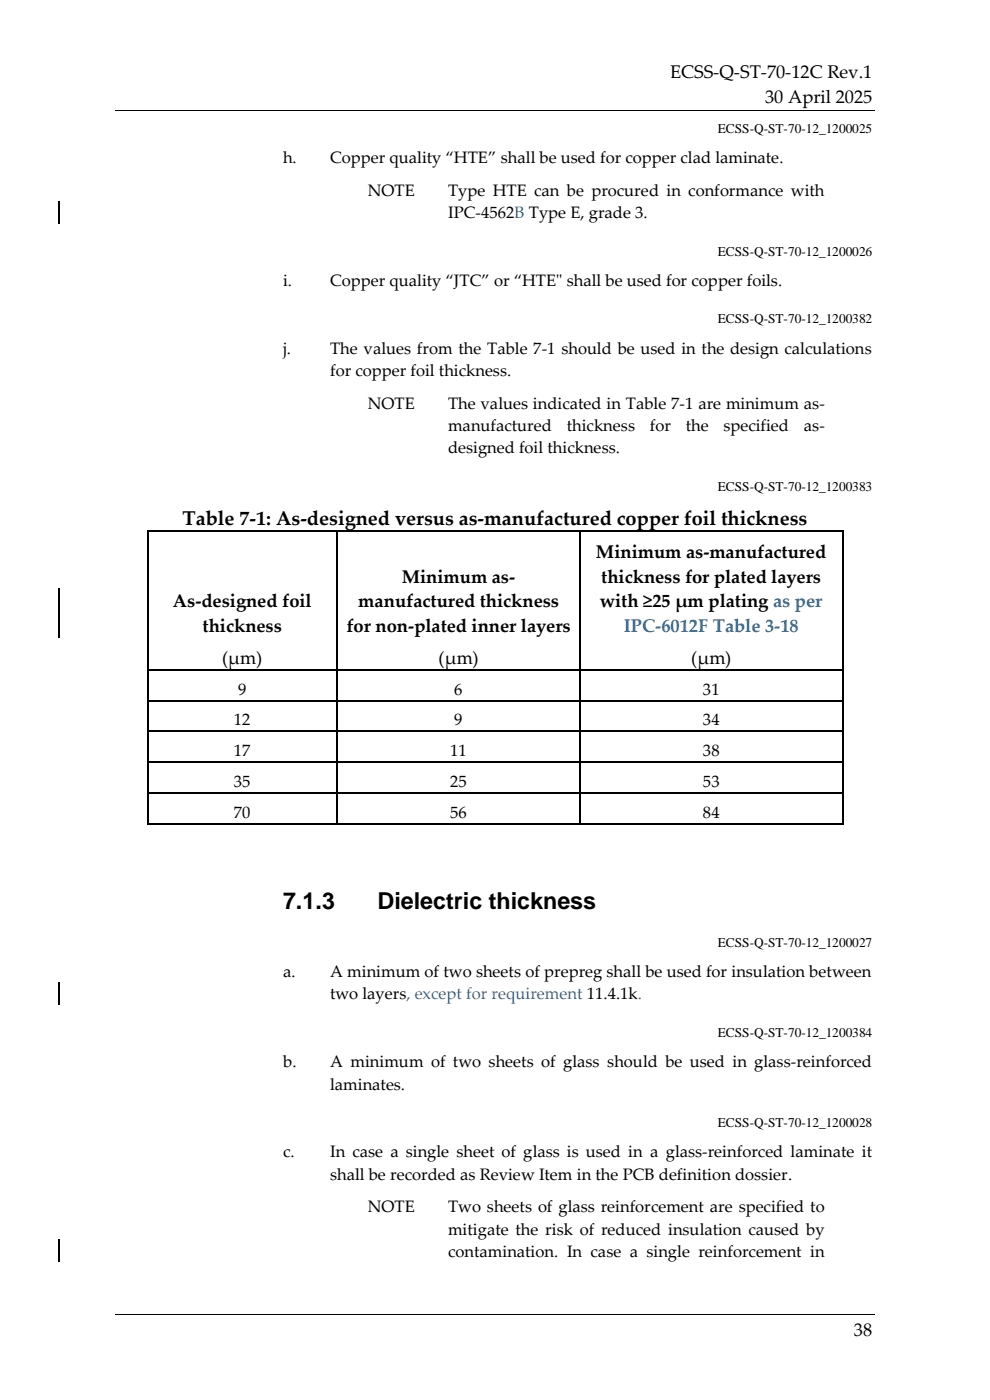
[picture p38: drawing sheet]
<svg xmlns="http://www.w3.org/2000/svg" width="210mm" height="297mm" viewBox="0 0 210 297" stroke-linecap="round" stroke-linejoin="round" font-family="sans-serif">
<defs><g id="words">
<g font-size="5">
<text x="60" y="192.9">7.1.3</text>
<text x="80.1" y="192.9">Dielectric thickness</text>
</g>
<text font-size="4.2" x="38.7" y="111.3">Table 7-1: As-designed versus as-manufactured copper foil thickness</text>
<g font-size="3.9">
<text x="142.1" y="16.6">ECSS-Q-ST-70-12C Rev.1</text>
<text x="162.3" y="21.8">30 April 2025</text>
<text x="126.4" y="118.4">Minimum as-manufactured</text>
<text x="85.2" y="123.7">Minimum as-</text>
<text x="127.5" y="123.7">thickness for plated layers</text>
<text x="36.7" y="128.9">As-designed foil</text>
<text x="76" y="128.9">manufactured thickness</text>
<text x="127.3" y="128.9">with ≥25 µm plating as per</text>
<text x="43" y="134.1">thickness</text>
<text x="73.5" y="134.1">for non-plated inner layers</text>
<text x="47.1" y="140.8">(µm)</text>
<text x="93" y="140.8">(µm)</text>
<text x="146.6" y="140.8">(µm)</text>
<text x="181.1" y="283.4">38</text>
</g>
<text font-size="3.9" fill="#376e96" x="132.3" y="134.1">IPC-6012F Table 3-18</text>
<g font-size="3.5">
<text x="60" y="34.7">h.</text>
<text x="70" y="34.7">Copper quality “HTE” shall be used for copper clad laminate.</text>
<text x="78" y="41.5">NOTE</text>
<text x="95.1" y="41.5">Type HTE can be procured in conformance with</text>
<text x="95.1" y="46.3">IPC-4562B Type E, grade 3.</text>
<text x="60.1" y="60.7">i.</text>
<text x="70" y="60.7">Copper quality “JTC” or “HTE&quot; shall be used for copper foils.</text>
<text x="60.1" y="75">j.</text>
<text x="70" y="75">The values from the Table 7-1 should be used in the design calculations</text>
<text x="70" y="79.8">for copper foil thickness.</text>
<text x="78" y="86.7">NOTE</text>
<text x="95.1" y="86.7">The values indicated in Table 7-1 are minimum as-</text>
<text x="95.1" y="91.4">manufactured</text>
<text x="120.2" y="91.4">thickness</text>
<text x="137.9" y="91.4">for</text>
<text x="145.5" y="91.4">the</text>
<text x="153.5" y="91.4">specified</text>
<text x="170.5" y="91.4">as-</text>
<text x="95.1" y="96.2">designed foil thickness.</text>
<text x="50.5" y="147.4">9</text>
<text x="96.4" y="147.4">6</text>
<text x="149.1" y="147.4">31</text>
<text x="49.6" y="153.9">12</text>
<text x="96.4" y="153.9">9</text>
<text x="149.1" y="153.9">34</text>
<text x="49.6" y="160.4">17</text>
<text x="95.5" y="160.4">11</text>
<text x="149.1" y="160.4">38</text>
<text x="49.6" y="166.9">35</text>
<text x="95.5" y="166.9">25</text>
<text x="149.1" y="166.9">53</text>
<text x="49.6" y="173.5">70</text>
<text x="95.5" y="173.5">56</text>
<text x="149.1" y="173.5">84</text>
<text x="60.1" y="207.3">a.</text>
<text x="70" y="207.3">A minimum of two sheets of prepreg shall be used for insulation between</text>
<text x="70" y="212">two layers, except for requirement 11.4.1k.</text>
<text x="60.1" y="226.4">b.</text>
<text x="70" y="226.4">A minimum of two sheets of glass should be used in glass-reinforced</text>
<text x="70" y="231.2">laminates.</text>
<text x="60.1" y="245.5">c.</text>
<text x="70" y="245.5">In case a single sheet of glass is used in a glass-reinforced laminate it</text>
<text x="70" y="250.3">shall be recorded as Review Item in the PCB definition dossier.</text>
<text x="78" y="257.2">NOTE</text>
<text x="95.1" y="257.2">Two sheets of glass reinforcement are specified to</text>
<text x="95.1" y="261.9">mitigate the risk of reduced insulation caused by</text>
<text x="95.1" y="266.7">contamination. In case a single reinforcement in</text>
</g>
<g font-size="2.8">
<text x="152.3" y="28.3">ECSS-Q-ST-70-12_1200025</text>
<text x="152.3" y="54.3">ECSS-Q-ST-70-12_1200026</text>
<text x="152.3" y="68.6">ECSS-Q-ST-70-12_1200382</text>
<text x="152.3" y="104.2">ECSS-Q-ST-70-12_1200383</text>
<text x="152.3" y="200.9">ECSS-Q-ST-70-12_1200027</text>
<text x="152.3" y="220">ECSS-Q-ST-70-12_1200384</text>
<text x="152.3" y="239.1">ECSS-Q-ST-70-12_1200028</text>
</g>
</g></defs>
<path d="M24.5 23.4h161M24.5 278.9h161" fill="none" stroke="#000" stroke-width=".21"/>
<g fill="#fff">
<path d="M31.5 112.9h39.8v29h-39.8z" fill-rule="evenodd"/>
<path d="M33.2 123.4h36.4v6.6h-36.4z" fill-rule="evenodd"/>
<path d="M33.2 130h36.4v5.3h-36.4z" fill-rule="evenodd"/>
<path d="M33.2 135.3h36.4v6.6h-36.4z" fill-rule="evenodd"/>
<path d="M71.7 112.9h51.1v29h-51.1z" fill-rule="evenodd"/>
<path d="M73.4 118.2h47.7v6.6h-47.7z" fill-rule="evenodd"/>
<path d="M73.4 124.8h47.7v5.2h-47.7z" fill-rule="evenodd"/>
<path d="M73.4 130h47.7v5.3h-47.7z" fill-rule="evenodd"/>
<path d="M73.4 135.3h47.7v6.6h-47.7z" fill-rule="evenodd"/>
<path d="M123.2 112.9h55.4v29h-55.4z" fill-rule="evenodd"/>
<path d="M124.9 112.9h52v6.7h-52z" fill-rule="evenodd"/>
<path d="M124.9 119.6h52v5.2h-52z" fill-rule="evenodd"/>
<path d="M124.9 124.8h52v5.2h-52z" fill-rule="evenodd"/>
<path d="M124.9 130h52v5.3h-52z" fill-rule="evenodd"/>
<path d="M124.9 135.3h52v6.6h-52z" fill-rule="evenodd"/>
</g>
<g fill="#000">
<path d="M31.1 112.6h.4v.3h-.4z" fill-rule="evenodd"/>
<path d="M31.1 112.6h.4v.3h-.4z" fill-rule="evenodd"/>
<path d="M71.3 112.6h.4v.3h-.4z" fill-rule="evenodd"/>
<path d="M122.9 112.6h.3v.3h-.3z" fill-rule="evenodd"/>
<path d="M178.6 112.6h.3v.3h-.3z" fill-rule="evenodd"/>
<path d="M178.6 112.6h.3v.3h-.3z" fill-rule="evenodd"/>
</g>
<path d="M31.3 112.9v29M31.5 112.8h39.8M71.5 112.9v29M71.7 112.8h51.2M123 112.9v29M123.2 112.8h55.4M178.8 112.9v29" fill="none" stroke="#000" stroke-width=".34"/>
<g fill="#fff">
<path d="M31.5 142.3h39.8v6.1h-39.8z" fill-rule="evenodd"/>
<path d="M33.2 142.3h36.4v6.1h-36.4z" fill-rule="evenodd"/>
<path d="M71.7 142.3h51.1v6.1h-51.1z" fill-rule="evenodd"/>
<path d="M73.4 142.3h47.7v6.1h-47.7z" fill-rule="evenodd"/>
<path d="M123.2 142.3h55.4v6.1h-55.4z" fill-rule="evenodd"/>
<path d="M124.9 142.3h52v6.1h-52z" fill-rule="evenodd"/>
</g>
<g fill="#000">
<path d="M31.1 141.9h.4v.4h-.4z" fill-rule="evenodd"/>
<path d="M71.3 141.9h.4v.4h-.4z" fill-rule="evenodd"/>
<path d="M122.9 141.9h.3v.4h-.3z" fill-rule="evenodd"/>
<path d="M178.6 141.9h.3v.4h-.3z" fill-rule="evenodd"/>
</g>
<path d="M31.3 142.3v6.1M31.5 142.1h39.8M71.5 142.3v6.1M71.7 142.1h51.2M123 142.3v6.1M123.2 142.1h55.4M178.8 142.3v6.1" fill="none" stroke="#000" stroke-width=".34"/>
<g fill="#fff">
<path d="M31.5 148.8h39.8v6.2h-39.8z" fill-rule="evenodd"/>
<path d="M33.2 148.8h36.4v6.2h-36.4z" fill-rule="evenodd"/>
<path d="M71.7 148.8h51.1v6.2h-51.1z" fill-rule="evenodd"/>
<path d="M73.4 148.8h47.7v6.2h-47.7z" fill-rule="evenodd"/>
<path d="M123.2 148.8h55.4v6.2h-55.4z" fill-rule="evenodd"/>
<path d="M124.9 148.8h52v6.2h-52z" fill-rule="evenodd"/>
</g>
<g fill="#000">
<path d="M31.1 148.4h.4v.4h-.4z" fill-rule="evenodd"/>
<path d="M71.3 148.4h.4v.4h-.4z" fill-rule="evenodd"/>
<path d="M122.9 148.4h.3v.4h-.3z" fill-rule="evenodd"/>
<path d="M178.6 148.4h.3v.4h-.3z" fill-rule="evenodd"/>
</g>
<path d="M31.3 148.8v6.2M31.5 148.6h39.8M71.5 148.8v6.2M71.7 148.6h51.2M123 148.8v6.2M123.2 148.6h55.4M178.8 148.8v6.2" fill="none" stroke="#000" stroke-width=".34"/>
<g fill="#fff">
<path d="M31.5 155.3h39.8v6.2h-39.8z" fill-rule="evenodd"/>
<path d="M33.2 155.3h36.4v6.2h-36.4z" fill-rule="evenodd"/>
<path d="M71.7 155.3h51.1v6.2h-51.1z" fill-rule="evenodd"/>
<path d="M73.4 155.3h47.7v6.2h-47.7z" fill-rule="evenodd"/>
<path d="M123.2 155.3h55.4v6.2h-55.4z" fill-rule="evenodd"/>
<path d="M124.9 155.3h52v6.2h-52z" fill-rule="evenodd"/>
</g>
<g fill="#000">
<path d="M31.1 155h.4v.3h-.4z" fill-rule="evenodd"/>
<path d="M71.3 155h.4v.3h-.4z" fill-rule="evenodd"/>
<path d="M122.9 155h.3v.3h-.3z" fill-rule="evenodd"/>
<path d="M178.6 155h.3v.3h-.3z" fill-rule="evenodd"/>
</g>
<path d="M31.3 155.3v6.2M31.5 155.1h39.8M71.5 155.3v6.2M71.7 155.1h51.2M123 155.3v6.2M123.2 155.1h55.4M178.8 155.3v6.2" fill="none" stroke="#000" stroke-width=".34"/>
<g fill="#fff">
<path d="M31.5 161.9h39.8v6.1h-39.8z" fill-rule="evenodd"/>
<path d="M33.2 161.9h36.4v6.1h-36.4z" fill-rule="evenodd"/>
<path d="M71.7 161.9h51.1v6.1h-51.1z" fill-rule="evenodd"/>
<path d="M73.4 161.9h47.7v6.1h-47.7z" fill-rule="evenodd"/>
<path d="M123.2 161.9h55.4v6.1h-55.4z" fill-rule="evenodd"/>
<path d="M124.9 161.9h52v6.1h-52z" fill-rule="evenodd"/>
</g>
<g fill="#000">
<path d="M31.1 161.5h.4v.3h-.4z" fill-rule="evenodd"/>
<path d="M71.3 161.5h.4v.3h-.4z" fill-rule="evenodd"/>
<path d="M122.9 161.5h.3v.3h-.3z" fill-rule="evenodd"/>
<path d="M178.6 161.5h.3v.3h-.3z" fill-rule="evenodd"/>
</g>
<path d="M31.3 161.8v6.2M31.5 161.7h39.8M71.5 161.8v6.2M71.7 161.7h51.2M123 161.8v6.2M123.2 161.7h55.4M178.8 161.8v6.2" fill="none" stroke="#000" stroke-width=".34"/>
<g fill="#fff">
<path d="M31.5 168.4h39.8v6.1h-39.8z" fill-rule="evenodd"/>
<path d="M33.2 168.4h36.4v6.1h-36.4z" fill-rule="evenodd"/>
<path d="M71.7 168.4h51.1v6.1h-51.1z" fill-rule="evenodd"/>
<path d="M73.4 168.4h47.7v6.1h-47.7z" fill-rule="evenodd"/>
<path d="M123.2 168.4h55.4v6.1h-55.4z" fill-rule="evenodd"/>
<path d="M124.9 168.4h52v6.1h-52z" fill-rule="evenodd"/>
</g>
<g fill="#000">
<path d="M31.1 168h.4v.3h-.4z" fill-rule="evenodd"/>
<path d="M31.1 174.6h.4v.3h-.4z" fill-rule="evenodd"/>
<path d="M31.1 174.6h.4v.3h-.4z" fill-rule="evenodd"/>
<path d="M71.3 168h.4v.3h-.4z" fill-rule="evenodd"/>
<path d="M71.3 174.6h.4v.3h-.4z" fill-rule="evenodd"/>
<path d="M122.9 168h.3v.3h-.3z" fill-rule="evenodd"/>
<path d="M122.9 174.6h.3v.3h-.3z" fill-rule="evenodd"/>
<path d="M178.6 168h.3v.3h-.3z" fill-rule="evenodd"/>
<path d="M178.6 174.6h.3v.3h-.3z" fill-rule="evenodd"/>
<path d="M178.6 174.6h.3v.3h-.3z" fill-rule="evenodd"/>
</g>
<path d="M31.3 168.3v6.3M31.5 168.2h39.8M31.5 174.7h39.8M71.5 168.3v6.3M71.7 168.2h51.2M71.7 174.7h51.2M123 168.3v6.3M123.2 168.2h55.4M123.2 174.7h55.4M178.8 168.3v6.3" fill="none" stroke="#000" stroke-width=".34"/>
<path d="M12.6 42.6v4.8M12.6 124.8v10.5M12.6 208.4v4.7M12.6 263v4.8" fill="none" stroke="#000" stroke-width=".25"/>
<use href="#words"/>
</svg>
